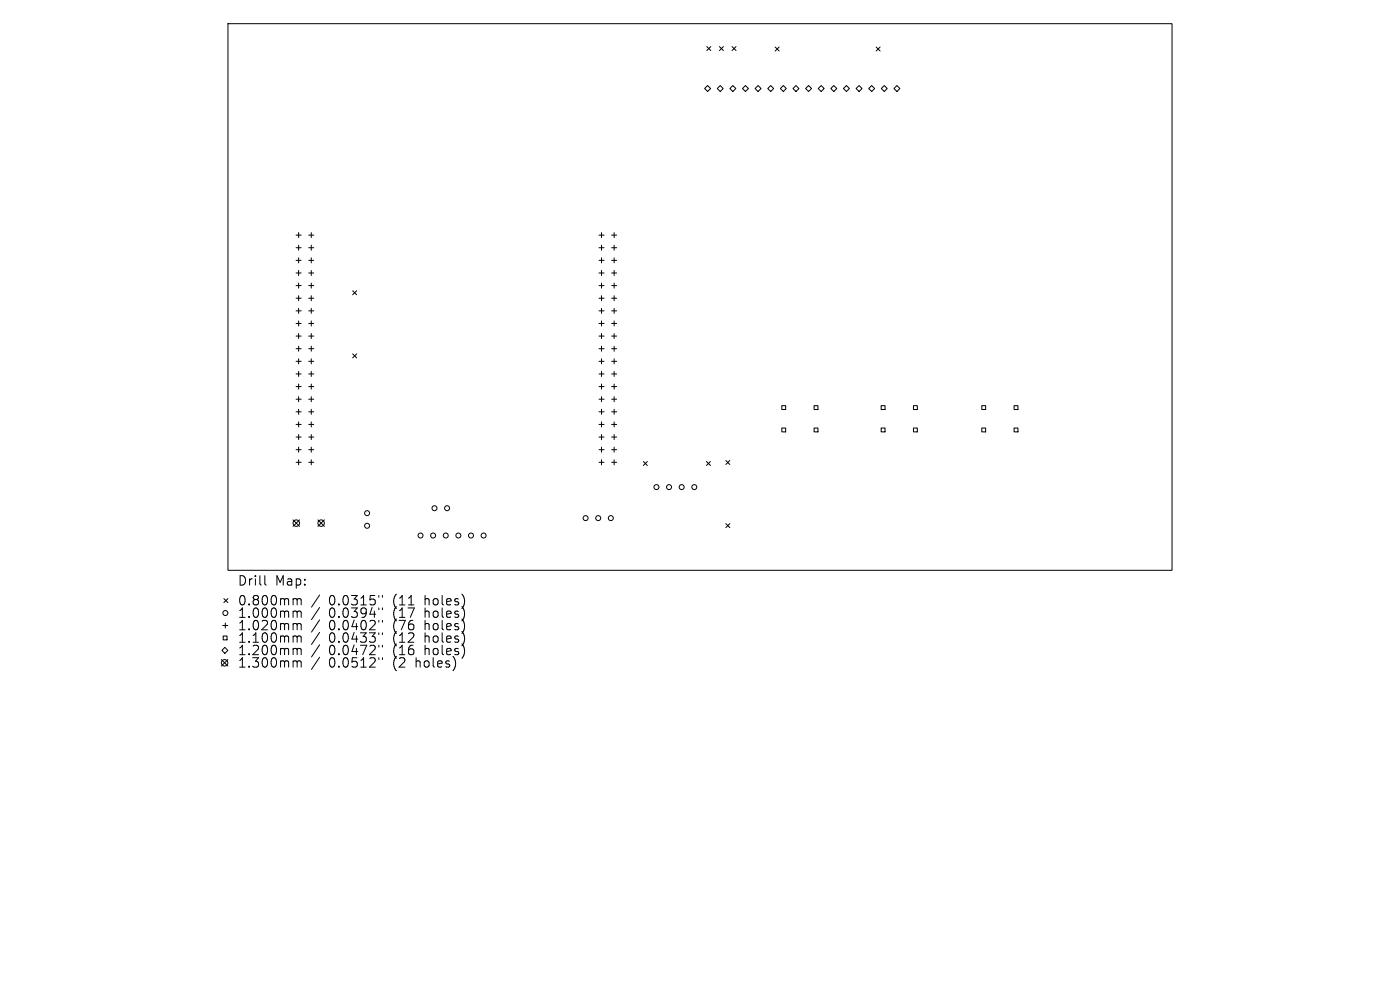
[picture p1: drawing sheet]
<svg xmlns="http://www.w3.org/2000/svg" width="297mm" height="210mm" viewBox="0 0 297 210" stroke-linecap="round" stroke-linejoin="round" font-family="sans-serif">
<defs><g id="words">
<g font-size="2.8">
<text x="50.3" y="124.5">Drill</text>
<text x="58.3" y="124.5">Map:</text>
<text x="50.3" y="128.7">0.800mm</text>
<text x="50.3" y="131.3">1.000mm</text>
<text x="69.8" y="128.7">0.0315&quot;</text>
<text x="69.8" y="131.3">0.0394&quot;</text>
<text x="83.5" y="128.7">(11</text>
<text x="83.5" y="131.3">(17</text>
<text x="90.4" y="128.7">holes)</text>
<text x="90.4" y="131.3">holes)</text>
<text x="50.3" y="134">1.020mm</text>
<text x="50.3" y="136.6">1.100mm</text>
<text x="69.8" y="134">0.0402&quot;</text>
<text x="69.8" y="136.6">0.0433&quot;</text>
<text x="83.5" y="134">(76</text>
<text x="83.5" y="136.6">(12</text>
<text x="90.4" y="134">holes)</text>
<text x="90.4" y="136.6">holes)</text>
<text x="50.3" y="139.3">1.200mm</text>
<text x="50.3" y="141.9">1.300mm</text>
<text x="69.8" y="139.3">0.0472&quot;</text>
<text x="69.8" y="141.9">0.0512&quot;</text>
<text x="83.5" y="139.3">(16</text>
<text x="83.5" y="141.9">(2</text>
<text x="88.5" y="141.9">holes)</text>
<text x="90.4" y="139.3">holes)</text>
</g>
</g></defs>
<g fill="none" stroke="#000" stroke-width=".21">
<path d="M48.4 5h200.2v116h-200.2zM149.5 18.8l.6-.7 .6 .7-.6 .6zM149.9 9.9l.9 .8M150.8 9.9l-.9 .8M152.6 9.9l.9 .8M152.8 18.1l.6 .7-.6 .6-.6-.6zM153.5 9.9l-.9 .8M154.8 18.8l.7-.7 .6 .7-.6 .6zM155.3 9.9l.8 .8M156.1 9.9l-.8 .8M158.1 18.1l.7 .7-.7 .6-.6-.6zM160.2 18.8l.6-.7 .7 .7-.7 .6z"/>
<path d="M163.5 18.1l.6 .7-.6 .6-.6-.6zM164.5 10l.8 .8M165.3 10l-.8 .8M165.5 18.8l.7-.7 .6 .7-.6 .6zM168.2 18.8l.7-.7 .6 .7-.6 .6zM170.9 18.8l.6-.7 .7 .7-.7 .6zM173.6 18.8l.6-.7 .6 .7-.6 .6zM176.3 18.8l.6-.7 .6 .7-.6 .6zM178.9 18.8l.7-.7 .6 .7-.6 .6zM181.6 18.8l.6-.7 .7 .7-.7 .6zM184.3 18.8l.6-.7 .7 .7-.7 .6zM185.9 10l.8 .8"/>
<path d="M186.7 10l-.8 .8M187 18.8l.6-.7 .6 .7-.6 .6zM189.6 18.8l.7-.7 .6 .7-.6 .6zM62.8 49.9h1.1M62.8 52.6h1.1M62.8 55.2h1.1M62.8 57.9h1.1M63.4 49.3v1.1M63.4 52v1.1M63.4 54.7v1.1M63.4 57.4v1M65.5 49.9h1.1"/>
<path d="M65.5 52.6h1.1M65.5 55.2h1.1M65.5 57.9h1.1M66 49.3v1.1M66 52v1.1M66 54.7v1.1M66 57.4v1M127.1 49.9h1M127.1 52.6h1M127.1 55.2h1M127.1 57.9h1M127.6 49.3v1.1"/>
<path d="M127.6 52v1.1M127.6 54.7v1.1M127.6 57.4v1M129.7 49.9h1.1M129.7 52.6h1.1M129.7 55.2h1.1M129.7 57.9h1.1M130.3 49.3v1.1M130.3 52v1.1M130.3 54.7v1.1M130.3 57.4v1M62.8 60.6h1.1"/>
<path d="M62.8 63.3h1.1M62.8 65.9h1.1M62.8 68.6h1.1M62.8 71.3h1.1M62.8 74h1.1M62.8 76.6h1.1M62.8 79.3h1.1M63.4 60v1.1M63.4 62.7v1.1M63.4 65.4v1.1M63.4 68.1v1.1M63.4 70.8v1"/>
<path d="M63.4 73.4v1.1M63.4 76.1v1.1M63.4 78.8v1.1M65.5 60.6h1.1M65.5 63.3h1.1M65.5 65.9h1.1M65.5 68.6h1.1M65.5 71.3h1.1M65.5 74h1.1M65.5 76.6h1.1M65.5 79.3h1.1M66 60v1.1"/>
<path d="M66 62.7v1.1M66 65.4v1.1M66 68.1v1.1M66 70.8v1M66 73.4v1.1M66 76.1v1.1M66 78.8v1.1M74.8 61.7l.9 .8M74.8 75.1l.9 .8M75.7 61.7l-.9 .8M75.7 75.1l-.9 .8M127.1 60.6h1"/>
<path d="M127.1 63.3h1M127.1 65.9h1M127.1 68.6h1M127.1 71.3h1M127.1 74h1M127.1 76.6h1M127.1 79.3h1M127.6 60v1.1M127.6 62.7v1.1M127.6 65.4v1.1M127.6 68.1v1.1M127.6 70.8v1"/>
<path d="M127.6 73.4v1.1M127.6 76.1v1.1M127.6 78.8v1.1M129.7 60.6h1.1M129.7 63.3h1.1M129.7 65.9h1.1M129.7 68.6h1.1M129.7 71.3h1.1M129.7 74h1.1M129.7 76.6h1.1M129.7 79.3h1.1M130.3 60v1.1"/>
<path d="M130.3 62.7v1.1M130.3 65.4v1.1M130.3 68.1v1.1M130.3 70.8v1M130.3 73.4v1.1M130.3 76.1v1.1M130.3 78.8v1.1M62.8 82h1.1M62.8 84.7h1.1M62.8 87.4h1.1M62.8 90h1.1M62.8 92.7h1.1"/>
<path d="M62.8 95.4h1.1M62.8 98.1h1.1M63.4 81.5v1M63.4 84.1v1.1M63.4 86.8v1.1M63.4 89.5v1.1M63.4 92.2v1.1M63.4 94.9v1M63.4 97.5v1.1M65.5 82h1.1M65.5 84.7h1.1M65.5 87.4h1.1"/>
<path d="M65.5 90h1.1M65.5 92.7h1.1M65.5 95.4h1.1M65.5 98.1h1.1M66 81.5v1M66 84.1v1.1M66 86.8v1.1M66 89.5v1.1M66 92.2v1.1M66 94.9v1M66 97.5v1.1M127.1 82h1"/>
<path d="M127.1 84.7h1M127.1 87.4h1M127.1 90h1M127.1 92.7h1M127.1 95.4h1M127.1 98.1h1M127.6 81.5v1M127.6 84.1v1.1M127.6 86.8v1.1M127.6 89.5v1.1M127.6 92.2v1.1M127.6 94.9v1"/>
<path d="M127.6 97.5v1.1M129.7 82h1.1M129.7 84.7h1.1M129.7 87.4h1.1M129.7 90h1.1M129.7 92.7h1.1M129.7 95.4h1.1M129.7 98.1h1.1M130.3 81.5v1M130.3 84.1v1.1M130.3 86.8v1.1M130.3 89.5v1.1"/>
<path d="M130.3 92.2v1.1M130.3 94.9v1M130.3 97.5v1.1M136.5 97.9l.8 .8M137.3 97.9l-.8 .8M149.9 97.9l.8 .8M150.7 97.9l-.8 .8M154 97.7l.8 .8M154.8 97.7l-.8 .8M165.9 86.1h.8v.8h-.8zM165.9 90.8h.8v.8h-.8zM172.7 86.1h.8v.8h-.8z"/>
<path d="M172.7 90.8h.8v.8h-.8zM186.9 86.1h.9v.8h-.9zM186.9 90.8h.9v.8h-.9zM193.8 86.1h.8v.8h-.8zM193.8 90.8h.8v.8h-.8zM208.3 86.1h.8v.8h-.8zM208.3 90.8h.8v.8h-.8zM215.1 86.1h.9v.8h-.9zM215.1 90.8h.9v.8h-.9zM62.2 110.3l1.3 1.4M63.5 110.3l-1.3 1.4M67.4 110.3l1.4 1.4"/>
<path d="M68.8 110.3l-1.4 1.4M154 111.1l.8 .8M154.8 111.1l-.8 .8M47 139.9l1.3 1.4M47.3 132.7h1M47.3 134.9h.9v.8h-.9zM47.5 127l.8 .8M47.7 137.3l.6 .7-.6 .6-.6-.6zM47.8 132.1v1.1M48.3 127l-.8 .8M48.3 139.9l-1.3 1.4M56.2 122.1v1.7l.3 .3"/>
<path d="M62.5 127h.3l.2 .3M62.5 129.6h.3l.2 .3M62.5 132.3h.3l.2 .3M62.5 134.9l.4 .1 .1 .2M62.5 137.5h.3l.2 .3M63 127.3l.3-.3 .5 .1 .1 1.2M63 127.3v1M63 129.9v1.1M63 132.6v1M63 135.2v1M63 137.8v1.1M63 129.9l.3-.3 .5 .1 .1 1.3"/>
<path d="M63 132.6l.3-.3 .5 .1 .1 1.2M63 135.2l.3-.3 .5 .1 .1 1.2M63 137.8l.3-.3 .5 .1 .1 1.3M67.8 126.2l-1.7 2.6M67.8 128.9l-1.7 2.5M67.8 131.5l-1.7 2.6M67.8 134.1l-1.7 2.6M67.8 136.8l-1.7 2.6M67.8 139.4l-1.7 2.6M80.4 126.3v.4M80.4 129v.3M80.4 131.6v.4"/>
<path d="M80.4 134.2v.4M80.4 136.9v.4M80.4 139.5v.4M81.1 126.3v.4M81.1 129v.3M81.1 131.6v.4M81.1 134.2v.4M81.1 136.9v.4M81.1 139.5v.4M62.5 140.2l.4 .1 .1 .2M63 140.5v1M63 140.5l.3-.3 .5 .1 .1 1.2"/>
<circle cx="62.9" cy="111" r=".69"/>
<circle cx="68.1" cy="111" r=".69"/>
<circle cx="77.9" cy="108.9" r=".53"/>
<circle cx="77.9" cy="111.5" r=".53"/>
<circle cx="89.2" cy="113.6" r=".53"/>
<circle cx="91.9" cy="113.6" r=".53"/>
<circle cx="92.2" cy="107.8" r=".53"/>
<circle cx="94.6" cy="113.6" r=".53"/>
<circle cx="94.8" cy="107.8" r=".53"/>
<circle cx="97.2" cy="113.6" r=".53"/>
<circle cx="99.9" cy="113.6" r=".53"/>
<circle cx="102.6" cy="113.6" r=".53"/>
<circle cx="124.2" cy="109.9" r=".53"/>
<circle cx="126.9" cy="109.9" r=".53"/>
<circle cx="129.6" cy="109.9" r=".53"/>
<circle cx="139.3" cy="103.3" r=".53"/>
<circle cx="141.9" cy="103.3" r=".53"/>
<circle cx="144.6" cy="103.3" r=".53"/>
<circle cx="147.3" cy="103.3" r=".53"/>
<circle cx="47.8" cy="130" r=".53"/>
<circle cx="47.6" cy="140.6" r=".69"/>
</g>
<use href="#words"/>
</svg>
